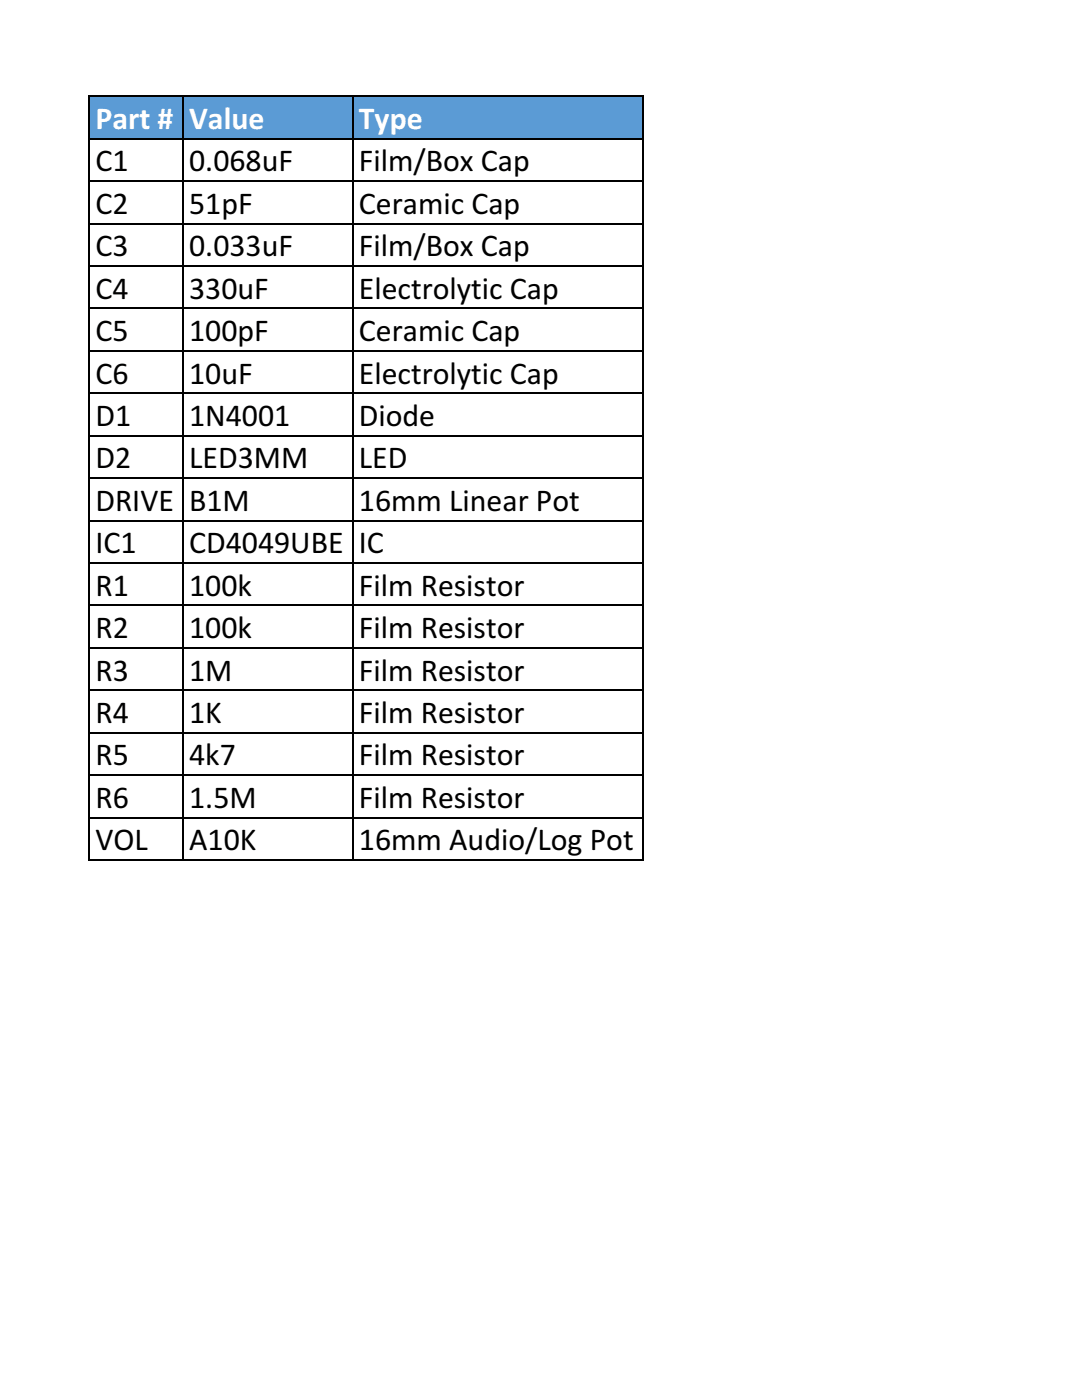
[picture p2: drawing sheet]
<svg xmlns="http://www.w3.org/2000/svg" width="216mm" height="279mm" viewBox="0 0 216 279" stroke-linecap="round" stroke-linejoin="round" font-family="sans-serif">
<defs><g id="words">
<g font-size="6.3" fill="#fff">
<text x="19" y="25.8">Part #</text>
<text x="37.7" y="25.8">Value</text>
<text x="71.6" y="25.8">Type</text>
</g>
<g font-size="6.3">
<text x="19" y="34.2">C1</text>
<text x="37.7" y="34.2">0.068uF</text>
<text x="71.6" y="34.2">Film/Box Cap</text>
<text x="19" y="42.7">C2</text>
<text x="37.7" y="42.7">51pF</text>
<text x="71.6" y="42.7">Ceramic Cap</text>
<text x="19" y="51.2">C3</text>
<text x="37.7" y="51.2">0.033uF</text>
<text x="71.6" y="51.2">Film/Box Cap</text>
<text x="19" y="59.6">C4</text>
<text x="37.7" y="59.6">330uF</text>
<text x="71.6" y="59.6">Electrolytic Cap</text>
<text x="19" y="68.1">C5</text>
<text x="37.7" y="68.1">100pF</text>
<text x="71.6" y="68.1">Ceramic Cap</text>
<text x="19" y="76.6">C6</text>
<text x="37.7" y="76.6">10uF</text>
<text x="71.6" y="76.6">Electrolytic Cap</text>
<text x="19" y="85">D1</text>
<text x="37.7" y="85">1N4001</text>
<text x="71.6" y="85">Diode</text>
<text x="19" y="93.5">D2</text>
<text x="37.7" y="93.5">LED3MM</text>
<text x="71.6" y="93.5">LED</text>
<text x="19" y="102">DRIVE</text>
<text x="37.7" y="102">B1M</text>
<text x="71.6" y="102">16mm Linear Pot</text>
<text x="19" y="110.4">IC1</text>
<text x="37.7" y="110.4">CD4049UBE</text>
<text x="71.6" y="110.4">IC</text>
<text x="19" y="118.9">R1</text>
<text x="37.7" y="118.9">100k</text>
<text x="71.6" y="118.9">Film Resistor</text>
<text x="19" y="127.4">R2</text>
<text x="37.7" y="127.4">100k</text>
<text x="71.6" y="127.4">Film Resistor</text>
<text x="19" y="135.8">R3</text>
<text x="37.7" y="135.8">1M</text>
<text x="71.6" y="135.8">Film Resistor</text>
<text x="19" y="144.3">R4</text>
<text x="37.7" y="144.3">1K</text>
<text x="71.6" y="144.3">Film Resistor</text>
<text x="19" y="152.8">R5</text>
<text x="37.7" y="152.8">4k7</text>
<text x="71.6" y="152.8">Film Resistor</text>
<text x="19" y="161.2">R6</text>
<text x="37.7" y="161.2">1.5M</text>
<text x="71.6" y="161.2">Film Resistor</text>
<text x="19" y="169.7">VOL</text>
<text x="37.7" y="169.7">A10K</text>
<text x="71.6" y="169.7">16mm Audio/Log Pot</text>
</g>
</g></defs>
<path d="M17.6 19.1h110.8v8.8h-110.8z" fill="#5b9bd5"/>
<g fill="none" stroke="#000" stroke-width=".35">
<path d="M17.8 19.1v152.7M18 19.2h110.4M36.5 19.4v152.4M70.4 19.4v152.4M128.2 19.4v152.4M18 27.7h110.4M18 36.2h110.4M18 44.6h110.4M18 53.1h110.4M18 61.6h110.4M18 70h110.4M18 78.5h110.4"/>
<path d="M18 87h110.4M18 95.4h110.4M18 103.9h110.4M18 112.4h110.4M18 120.8h110.4M18 129.3h110.4M18 137.8h110.4M18 146.2h110.4M18 154.7h110.4M18 163.2h110.4M18 171.6h110.4"/>
</g>
<use href="#words"/>
</svg>
